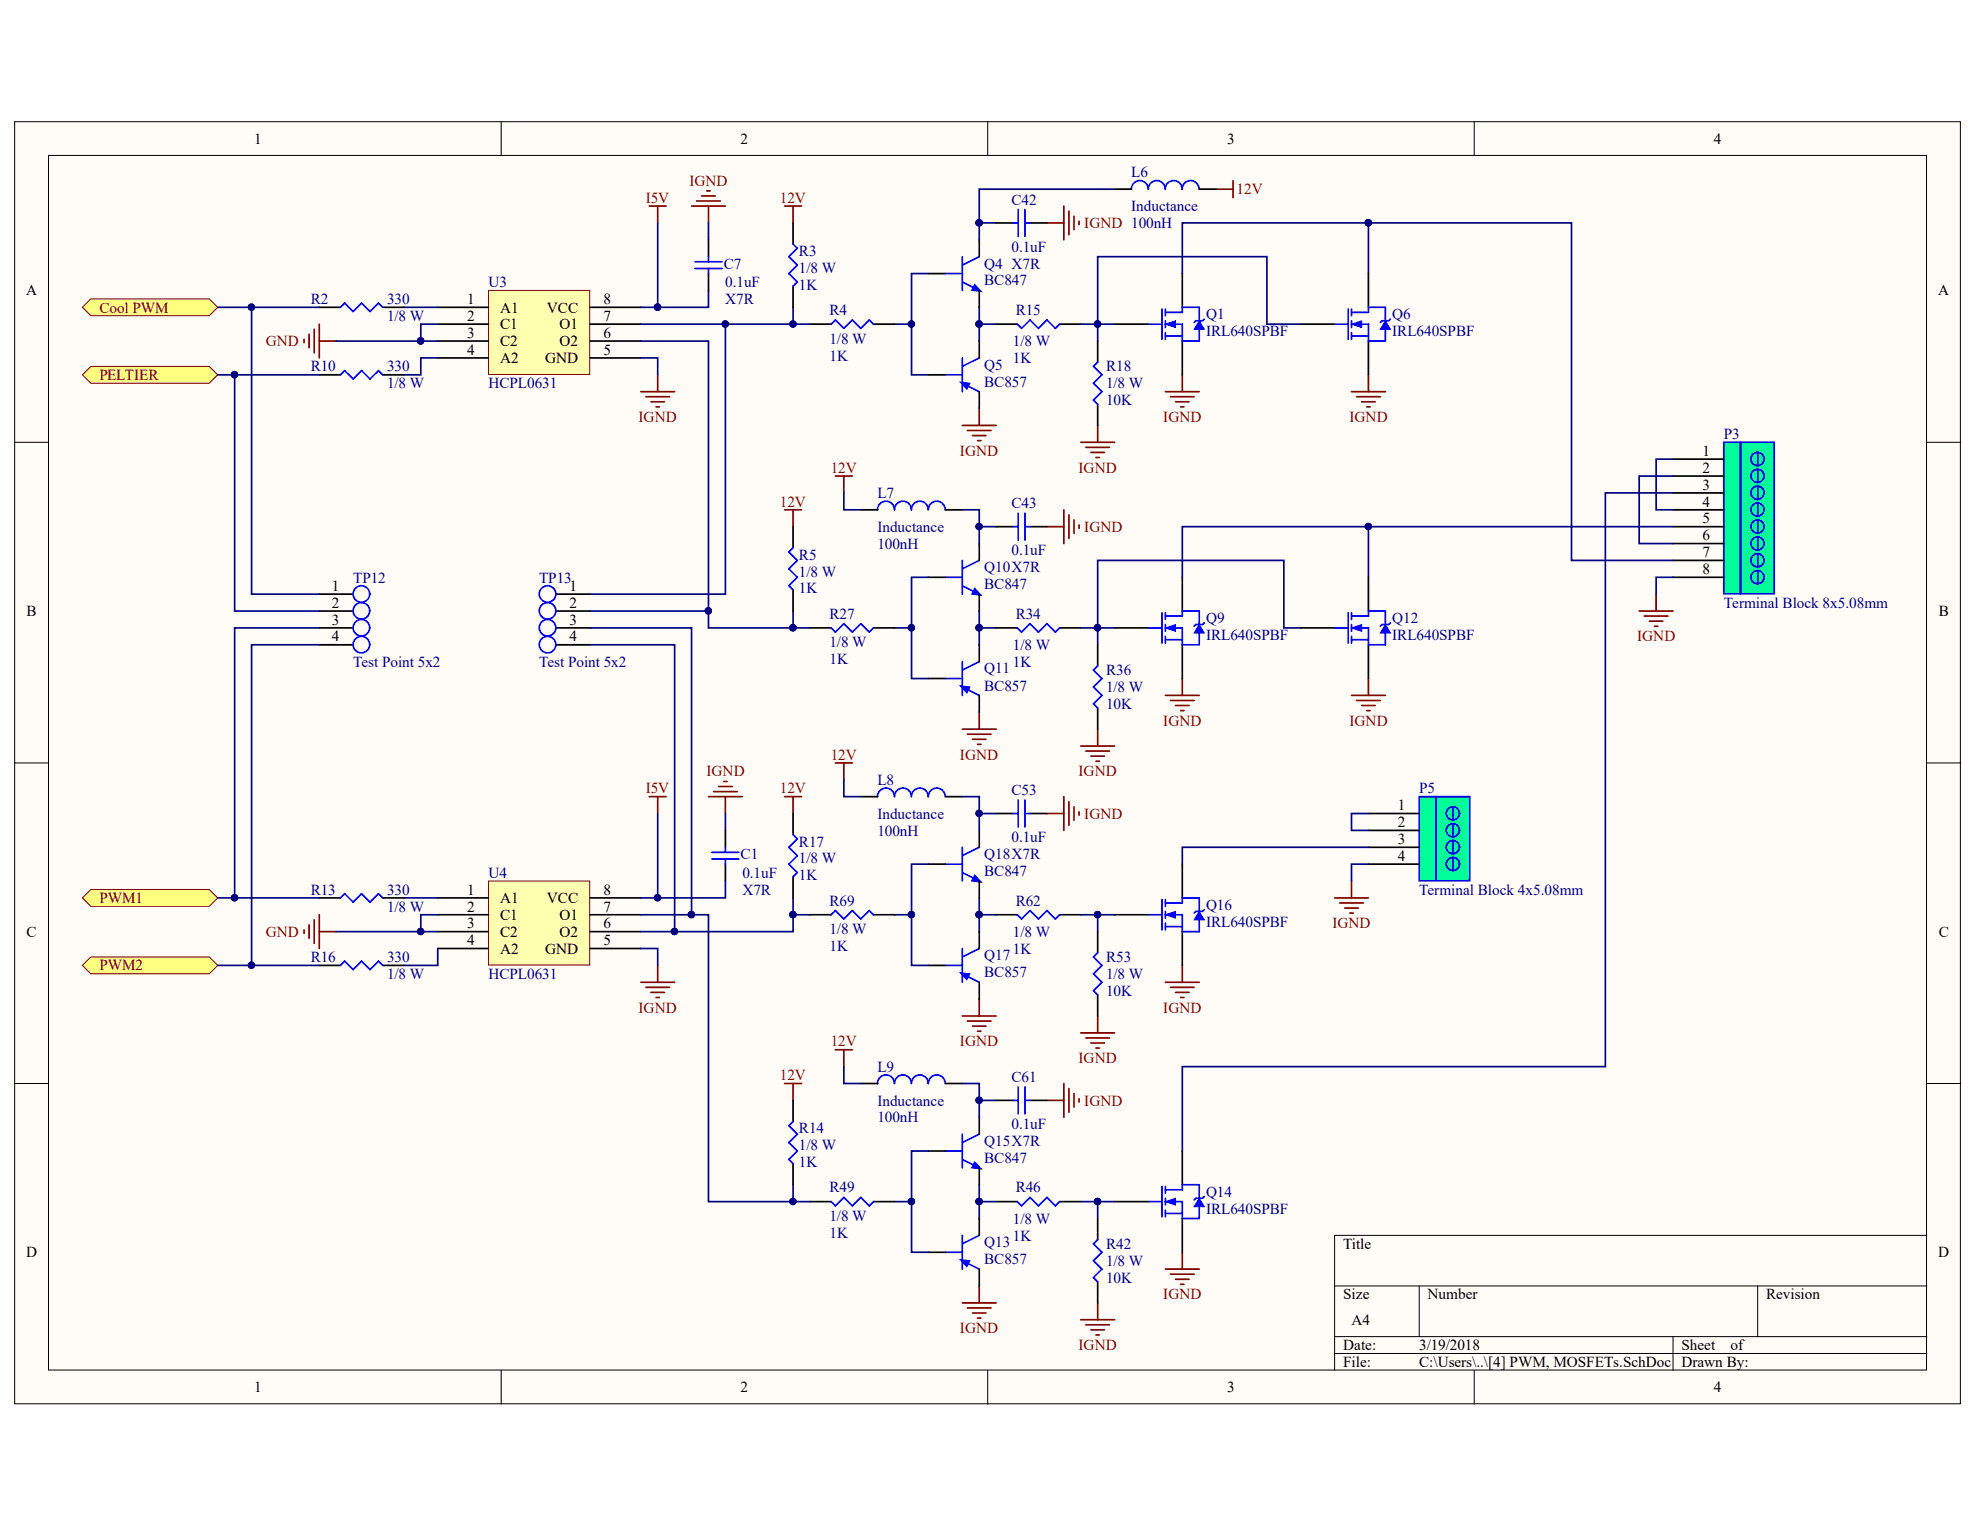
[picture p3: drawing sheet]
<svg xmlns="http://www.w3.org/2000/svg" width="279mm" height="216mm" viewBox="0 0 279 216" stroke-linecap="round" stroke-linejoin="round" font-family="sans-serif">
<defs><g id="words">
<g font-size="2.2">
<text x="35.9" y="20.3">1</text>
<text x="104.5" y="20.3">2</text>
<text x="173.1" y="20.3">3</text>
<text x="241.8" y="20.3">4</text>
<text x="3.7" y="41.7">A</text>
<text x="273.4" y="41.7">A</text>
<text x="65.9" y="42.9">1</text>
<text x="65.9" y="45.3">2</text>
<text x="65.9" y="47.6">3</text>
<text x="70.6" y="44.1">A1</text>
<text x="70.6" y="46.5">C1</text>
<text x="77.2" y="44.1">VCC</text>
<text x="78.9" y="46.5">O1</text>
<text x="85.1" y="42.9">8</text>
<text x="85.1" y="45.3">7</text>
<text x="85.1" y="47.6">6</text>
<text x="65.9" y="50.1">4</text>
<text x="70.6" y="48.9">C2</text>
<text x="70.6" y="51.2">A2</text>
<text x="76.9" y="51.2">GND</text>
<text x="78.9" y="48.9">O2</text>
<text x="85.1" y="50.1">5</text>
<text x="240.2" y="64.3">1</text>
<text x="240.2" y="66.7">2</text>
<text x="240.2" y="69.1">3</text>
<text x="240.2" y="71.5">4</text>
<text x="240.2" y="73.9">5</text>
<text x="240.2" y="76.2">6</text>
<text x="46.8" y="83.4">1</text>
<text x="80.4" y="83.4">1</text>
<text x="240.2" y="78.6">7</text>
<text x="240.2" y="81">8</text>
<text x="3.8" y="86.9">B</text>
<text x="46.8" y="85.8">2</text>
<text x="46.8" y="88.2">3</text>
<text x="80.4" y="85.8">2</text>
<text x="80.4" y="88.2">3</text>
<text x="273.5" y="86.9">B</text>
<text x="46.8" y="90.5">4</text>
<text x="80.4" y="90.5">4</text>
<text x="197.2" y="114.3">1</text>
<text x="197.2" y="116.7">2</text>
<text x="197.2" y="119.1">3</text>
<text x="197.2" y="121.5">4</text>
<text x="65.9" y="126.2">1</text>
<text x="65.9" y="128.6">2</text>
<text x="65.9" y="131">3</text>
<text x="70.6" y="127.4">A1</text>
<text x="70.6" y="129.8">C1</text>
<text x="77.2" y="127.4">VCC</text>
<text x="78.9" y="129.8">O1</text>
<text x="85.1" y="126.2">8</text>
<text x="85.1" y="128.6">7</text>
<text x="85.1" y="131">6</text>
<text x="3.8" y="132.2">C</text>
<text x="65.9" y="133.4">4</text>
<text x="70.6" y="132.2">C2</text>
<text x="70.6" y="134.6">A2</text>
<text x="76.9" y="134.6">GND</text>
<text x="78.9" y="132.2">O2</text>
<text x="85.1" y="133.4">5</text>
<text x="273.5" y="132.2">C</text>
<text x="3.7" y="177.4">D</text>
<text x="189.5" y="176.2">Title</text>
<text x="273.4" y="177.4">D</text>
<text x="189.5" y="183.4">Size</text>
<text x="201.4" y="183.4">Number</text>
<text x="249.2" y="183.4">Revision</text>
<text x="189.5" y="190.5">Date:</text>
<text x="190.7" y="187">A4</text>
<text x="200.2" y="190.5">3/19/2018</text>
<text x="237.2" y="190.5">Sheet</text>
<text x="244.1" y="190.5">of</text>
<text x="35.9" y="196.5">1</text>
<text x="104.5" y="196.5">2</text>
<text x="173.1" y="196.5">3</text>
<text x="189.5" y="192.9">File:</text>
<text x="200.2" y="192.9">C:\Users\..\[4] PWM, MOSFETs.SchDoc</text>
<text x="237.2" y="192.9">Drawn By:</text>
<text x="241.8" y="196.5">4</text>
</g>
<g font-size="2.2" fill="#800000">
<text x="91.1" y="28.6">I5V</text>
<text x="97.3" y="26.2">IGND</text>
<text x="110" y="28.6">12V</text>
<text x="174.5" y="27.4">12V</text>
<text x="153" y="32.2">IGND 100nH</text>
<text x="14" y="44.1">Cool PWM</text>
<text x="14" y="53.6">PELTIER</text>
<text x="37.5" y="48.9">GND</text>
<text x="90.1" y="59.5">IGND</text>
<text x="164.1" y="59.5">IGND</text>
<text x="190.4" y="59.5">IGND</text>
<text x="135.4" y="64.3">IGND</text>
<text x="110" y="71.5">12V</text>
<text x="117.2" y="66.7">12V</text>
<text x="152.2" y="66.7">IGND</text>
<text x="153" y="75">IGND</text>
<text x="231" y="90.5">IGND</text>
<text x="117.2" y="107.2">12V</text>
<text x="135.4" y="107.2">IGND</text>
<text x="164.1" y="102.4">IGND</text>
<text x="190.4" y="102.4">IGND</text>
<text x="91.1" y="112">I5V</text>
<text x="99.7" y="109.6">IGND</text>
<text x="110" y="112">12V</text>
<text x="152.2" y="109.6">IGND</text>
<text x="153" y="115.5">IGND</text>
<text x="14" y="127.4">PWM1</text>
<text x="188" y="131">IGND</text>
<text x="14" y="136.9">PWM2</text>
<text x="37.5" y="132.2">GND</text>
<text x="90.1" y="142.9">IGND</text>
<text x="164.1" y="142.9">IGND</text>
<text x="117.2" y="147.7">12V</text>
<text x="135.4" y="147.7">IGND</text>
<text x="110" y="152.4">12V</text>
<text x="152.2" y="150.1">IGND</text>
<text x="153" y="156">IGND</text>
<text x="164.1" y="183.4">IGND</text>
<text x="135.4" y="188.1">IGND</text>
<text x="152.2" y="190.5">IGND</text>
</g>
<g font-size="2.2" fill="#000080">
<text x="142.7" y="28.9">C42</text>
<text x="159.6" y="25">L6</text>
<text x="159.6" y="29.8">Inductance</text>
<text x="142.7" y="35.5">0.1uF</text>
<text x="68.9" y="40.5">U3</text>
<text x="102.1" y="37.9">C7</text>
<text x="102.3" y="40.5">0.1uF</text>
<text x="112.7" y="38.5">1/8 W</text>
<text x="112.7" y="40.9">1K</text>
<text x="112.7" y="36.1">R3</text>
<text x="138.9" y="37.9">Q4 X7R</text>
<text x="138.9" y="40.3">BC847</text>
<text x="43.8" y="42.9">R2</text>
<text x="54.6" y="45.3">1/8 W</text>
<text x="54.6" y="42.9">330</text>
<text x="102.3" y="42.9">X7R</text>
<text x="117" y="44.4">R4</text>
<text x="143.3" y="44.4">R15</text>
<text x="170.1" y="45">Q1</text>
<text x="170.1" y="47.4">IRL640SPBF</text>
<text x="196.4" y="45">Q6</text>
<text x="196.4" y="47.4">IRL640SPBF</text>
<text x="43.8" y="52.4">R10</text>
<text x="54.6" y="52.4">330</text>
<text x="117" y="48.5">1/8 W</text>
<text x="117" y="50.9">1K</text>
<text x="138.9" y="52.2">Q5</text>
<text x="142.9" y="48.9">1/8 W</text>
<text x="142.9" y="51.2">1K</text>
<text x="156" y="52.4">R18</text>
<text x="54.6" y="54.8">1/8 W</text>
<text x="68.9" y="54.8">HCPL0631</text>
<text x="138.9" y="54.6">BC857</text>
<text x="156" y="54.8">1/8 W</text>
<text x="156" y="57.2">10K</text>
<text x="243.2" y="62">P3</text>
<text x="123.8" y="70.3">L7</text>
<text x="142.7" y="71.7">C43</text>
<text x="123.8" y="77.4">100nH</text>
<text x="123.8" y="75.1">Inductance</text>
<text x="49.8" y="82.2">TP12</text>
<text x="76.1" y="82.2">TP13</text>
<text x="112.7" y="81.4">1/8 W</text>
<text x="112.7" y="83.7">1K</text>
<text x="112.7" y="79">R5</text>
<text x="138.9" y="80.8">Q10X7R</text>
<text x="138.9" y="83.1">BC847</text>
<text x="142.7" y="78.4">0.1uF</text>
<text x="117" y="87.3">R27</text>
<text x="143.3" y="87.3">R34</text>
<text x="170.1" y="87.9">Q9</text>
<text x="196.4" y="87.9">Q12</text>
<text x="243.2" y="85.8">Terminal Block 8x5.08mm</text>
<text x="49.8" y="94.1">Test Point 5x2</text>
<text x="76.1" y="94.1">Test Point 5x2</text>
<text x="117" y="91.4">1/8 W</text>
<text x="117" y="93.7">1K</text>
<text x="138.9" y="95">Q11</text>
<text x="142.9" y="91.7">1/8 W</text>
<text x="142.9" y="94.1">1K</text>
<text x="156" y="95.3">R36</text>
<text x="170.1" y="90.3">IRL640SPBF</text>
<text x="196.4" y="90.3">IRL640SPBF</text>
<text x="138.9" y="97.4">BC857</text>
<text x="156" y="97.7">1/8 W</text>
<text x="156" y="100.1">10K</text>
<text x="123.8" y="110.7">L8</text>
<text x="142.7" y="112.2">C53</text>
<text x="200.2" y="112">P5</text>
<text x="112.7" y="119.5">R17</text>
<text x="123.8" y="117.9">100nH</text>
<text x="123.8" y="115.5">Inductance</text>
<text x="142.7" y="118.8">0.1uF</text>
<text x="68.9" y="123.9">U4</text>
<text x="104.5" y="121.2">C1</text>
<text x="104.7" y="123.9">0.1uF</text>
<text x="112.7" y="121.8">1/8 W</text>
<text x="112.7" y="124.2">1K</text>
<text x="138.9" y="121.2">Q18X7R</text>
<text x="138.9" y="123.6">BC847</text>
<text x="43.8" y="126.2">R13</text>
<text x="54.6" y="128.6">1/8 W</text>
<text x="54.6" y="126.2">330</text>
<text x="104.7" y="126.2">X7R</text>
<text x="117" y="131.8">1/8 W</text>
<text x="117" y="127.8">R69</text>
<text x="143.3" y="127.8">R62</text>
<text x="170.1" y="128.4">Q16</text>
<text x="170.1" y="130.8">IRL640SPBF</text>
<text x="200.2" y="126.2">Terminal Block 4x5.08mm</text>
<text x="43.8" y="135.8">R16</text>
<text x="54.6" y="135.8">330</text>
<text x="117" y="134.2">1K</text>
<text x="138.9" y="135.5">Q17</text>
<text x="138.9" y="137.9">BC857</text>
<text x="142.9" y="132.2">1/8 W</text>
<text x="142.9" y="134.6">1K</text>
<text x="156" y="135.8">R53</text>
<text x="54.6" y="138.1">1/8 W</text>
<text x="68.9" y="138.1">HCPL0631</text>
<text x="156" y="138.1">1/8 W</text>
<text x="156" y="140.5">10K</text>
<text x="123.8" y="151.2">L9</text>
<text x="142.7" y="152.7">C61</text>
<text x="112.7" y="159.9">R14</text>
<text x="123.8" y="158.4">100nH</text>
<text x="123.8" y="156">Inductance</text>
<text x="138.9" y="161.7">Q15X7R</text>
<text x="142.7" y="159.4">0.1uF</text>
<text x="112.7" y="162.3">1/8 W</text>
<text x="112.7" y="164.7">1K</text>
<text x="138.9" y="164.1">BC847</text>
<text x="117" y="172.3">1/8 W</text>
<text x="117" y="168.3">R49</text>
<text x="142.9" y="172.7">1/8 W</text>
<text x="143.3" y="168.3">R46</text>
<text x="170.1" y="168.8">Q14</text>
<text x="170.1" y="171.3">IRL640SPBF</text>
<text x="117" y="174.7">1K</text>
<text x="138.9" y="176">Q13</text>
<text x="138.9" y="178.4">BC857</text>
<text x="142.9" y="175.1">1K</text>
<text x="156" y="178.6">1/8 W</text>
<text x="156" y="176.2">R42</text>
<text x="156" y="181">10K</text>
</g>
</g></defs>
<g fill="#fffcf8" stroke="#000" stroke-width=".14">
<path d="M2.1 17.2h274.5v180.9h-274.5z"/>
<path d="M6.8 21.9h265v171.4h-265z"/>
</g>
<g fill="none" stroke="#000" stroke-width=".14">
<path d="M70.7 17.2v4.7M139.3 17.2v4.7M208 17.2v4.7M2.1 62.4h4.7M271.8 62.4h4.8M2.1 107.7h4.7M271.8 107.7h4.8M2.1 152.9h4.7M271.8 152.9h4.8M271.8 174.3h-83.5v19.1M70.7 193.4v4.7M139.3 193.4v4.7"/>
<path d="M188.3 181.5h83.5M188.3 188.6h83.5M188.3 191h83.5M200.2 181.5v7.1M208 193.4v4.7M236 188.6v4.8M248 181.5v7.1"/>
</g>
<path d="M200.2 112.4h2.4v11.9h-2.4z" fill="#0f9" stroke="#00f" stroke-width=".24"/>
<path d="M193.1 114.8h7.1" fill="none" stroke="#000" stroke-width=".24"/>
<path d="M202.6 112.4h4.7v11.9h-4.7z" fill="#0f9" stroke="#00f" stroke-width=".24"/>
<path d="M193.1 117.2h7.1M193.1 119.6h7.1M193.1 121.9h7.1" fill="none" stroke="#000" stroke-width=".24"/>
<g fill="#0f9" stroke="#00f" stroke-width=".24">
<circle cx="205" cy="114.8" r=".93"/>
<circle cx="205" cy="117.2" r=".93"/>
</g>
<path d="M205 116.2v1.9" fill="none" stroke="#00f" stroke-width=".24"/>
<circle cx="205" cy="119.5" r=".93" fill="#0f9" stroke="#00f" stroke-width=".24"/>
<path d="M205 118.6v1.9" fill="none" stroke="#00f" stroke-width=".24"/>
<circle cx="205" cy="121.9" r=".93" fill="#0f9" stroke="#00f" stroke-width=".24"/>
<path d="M205 113.8v2M205 121v1.9" fill="none" stroke="#00f" stroke-width=".24"/>
<g fill="none" stroke="#800000" stroke-width=".24">
<path d="M91.6 112.4h2.4M92.8 112.4v2.4M117.9 107.7h2.3M119 107.7v2.3M42.9 131.2v.5M43.6 130.5v1.9M44.3 129.8v3.3M45 129.1v4.7M45 131.5h2.4M164.4 138.6h4.8M165.1 139.3h3.4M166.8 136.2v2.4"/>
<path d="M188.3 126.7h4.8M189 127.4h3.3M189.7 128.1h1.9M190.4 128.8h.5M190.7 124.3v2.4M135.8 143.4h4.7M136.5 144.1h3.3M137.2 144.8h1.9M137.9 145.5h.5M138.1 141v2.4M152.5 145.8h4.7M153.2 146.5h3.3"/>
<path d="M153.9 147.2h1.9M154.6 147.9h.5M154.9 143.4v2.4M165.8 140h1.9M166.6 140.8h.4"/>
</g>
<path d="M11.6 43.4l1.2-1.2h16.7l1.2 1.2-1.2 1.2h-16.7z" fill-rule="evenodd" fill="#ffff80" stroke="#800000" stroke-width=".14"/>
<path d="M68.9 124.3h14.3v11.9h-14.3z" fill="#ffffb0" stroke="#800000" stroke-width=".14"/>
<path d="M61.8 126.7h7.1M61.8 129.1h7.1M61.8 131.5h7.1M61.8 133.8h7.1M83.2 126.7h7.2M83.2 129.1h7.2M83.2 131.5h7.2M83.2 133.8h7.2" fill="none" stroke="#000" stroke-width=".24"/>
<g fill="none" stroke="#800000" stroke-width=".24">
<path d="M91.6 29.1h2.4M92.8 29.1v2.4M171.6 26.7h2.4M174 25.5v2.4M42.9 47.9v.5M43.6 47.2v1.9M44.3 46.5v3.3M45 45.7v4.8M45 48.1h2.4M138.1 57.7v2.3M164.4 55.3h4.8M165.1 56h3.4"/>
<path d="M165.8 56.7h1.9M166.6 57.4h.4M166.8 52.9v2.4M135.8 60h4.7M136.5 60.7h3.3M137.2 61.5h1.9M137.9 62.2h.5M152.5 62.4h4.7M153.2 63.1h3.3M153.9 63.8h1.9M154.6 64.6h.5M154.9 60v2.4"/>
<path d="M99.9 112.4h4.8M100.7 111.7h3.3M101.4 111h1.9M102.1 110.3h.5M102.3 112.4v2.4M110.7 112.4h2.4M111.9 112.4v2.4M90.4 138.6h4.8M91.1 139.3h3.4M92.8 136.2v2.4M91.8 140h1.9M92.5 140.8h.5"/>
</g>
<path d="M11.6 126.7l1.2-1.2h16.7l1.2 1.2-1.2 1.2h-16.7z" fill-rule="evenodd" fill="#ffff80" stroke="#800000" stroke-width=".14"/>
<path d="M68.9 41h14.3v11.8h-14.3z" fill="#ffffb0" stroke="#800000" stroke-width=".14"/>
<path d="M61.8 43.4h7.1M61.8 45.7h7.1M61.8 48.1h7.1M61.8 50.5h7.1M83.2 43.4h7.2M83.2 45.7h7.2M83.2 48.1h7.2M83.2 50.5h7.2" fill="none" stroke="#000" stroke-width=".24"/>
<g fill="none" stroke="#800000" stroke-width=".24">
<path d="M97.6 29.1h4.7M98.3 28.4h3.3M99 27.6h1.9M99.7 26.9h.5M99.9 29.1v2.4M110.7 29.1h2.4M111.9 29.1v2.4M90.4 55.3h4.8M91.1 56h3.4M91.8 56.7h1.9M92.5 57.4h.5M92.8 52.9v2.4"/>
<path d="M117.9 67.2h2.3M119 67.2v2.4M164.4 98.1h4.8M165.1 98.8h3.4M165.8 99.6h1.9M166.8 95.7v2.4M135.8 102.9h4.7M136.5 103.6h3.3M137.2 104.3h1.9M137.9 105h.5M138.1 100.5v2.4M152.5 105.3h4.7"/>
<path d="M153.2 106h3.3M153.9 106.7h1.9M154.6 107.4h.5M154.9 102.9v2.4M166.6 100.3h.4"/>
</g>
<path d="M11.6 136.2l1.2-1.2h16.7l1.2 1.2-1.2 1.2h-16.7z" fill-rule="evenodd" fill="#ffff80" stroke="#800000" stroke-width=".14"/>
<g fill="none" stroke="#800000" stroke-width=".24">
<path d="M110.7 71.9h2.4M111.9 71.9v2.4M110.7 152.9h2.4M111.9 152.9v2.4M117.9 148.1h2.3M119 148.1v2.4M164.4 179.1h4.8M165.1 179.8h3.4M166.8 176.7v2.4M135.8 183.8h4.7M136.5 184.6h3.3M137.2 185.3h1.9"/>
<path d="M137.9 186h.5M138.1 181.5v2.3M152.5 186.2h4.7M153.2 186.9h3.3M153.9 187.7h1.9M154.6 188.4h.5M154.9 183.8v2.4M165.8 180.5h1.9M166.6 181.2h.4"/>
</g>
<path d="M11.6 52.9l1.2-1.2h16.7l1.2 1.2-1.2 1.2h-16.7z" fill-rule="evenodd" fill="#ffff80" stroke="#800000" stroke-width=".14"/>
<path d="M231.3 86.2h4.7M232 86.9h3.3M232.7 87.7h1.9M233.4 88.4h.5M233.6 83.8v2.4" fill="none" stroke="#800000" stroke-width=".24"/>
<path d="M243.2 62.4h2.3v21.4h-2.3z" fill="#0f9" stroke="#00f" stroke-width=".24"/>
<path d="M236 64.8h7.2" fill="none" stroke="#000" stroke-width=".24"/>
<path d="M245.6 62.4h4.7v21.4h-4.7z" fill="#0f9" stroke="#00f" stroke-width=".24"/>
<path d="M236 67.2h7.2M236 69.6h7.2M236 71.9h7.2M236 74.3h7.2M236 76.7h7.2M236 79.1h7.2M236 81.5h7.2" fill="none" stroke="#000" stroke-width=".24"/>
<circle cx="247.9" cy="64.8" r=".93" fill="#0f9" stroke="#00f" stroke-width=".24"/>
<path d="M248 63.8v1.9" fill="none" stroke="#00f" stroke-width=".24"/>
<circle cx="247.9" cy="67.2" r=".93" fill="#0f9" stroke="#00f" stroke-width=".24"/>
<path d="M248 66.2v1.9" fill="none" stroke="#00f" stroke-width=".24"/>
<circle cx="247.9" cy="69.5" r=".93" fill="#0f9" stroke="#00f" stroke-width=".24"/>
<path d="M248 68.6v1.9" fill="none" stroke="#00f" stroke-width=".24"/>
<circle cx="247.9" cy="71.9" r=".93" fill="#0f9" stroke="#00f" stroke-width=".24"/>
<path d="M248 71v1.9" fill="none" stroke="#00f" stroke-width=".24"/>
<circle cx="247.9" cy="74.3" r=".93" fill="#0f9" stroke="#00f" stroke-width=".24"/>
<path d="M248 73.4v1.9" fill="none" stroke="#00f" stroke-width=".24"/>
<circle cx="247.9" cy="76.7" r=".93" fill="#0f9" stroke="#00f" stroke-width=".24"/>
<path d="M248 75.7v2" fill="none" stroke="#00f" stroke-width=".24"/>
<circle cx="247.9" cy="79.1" r=".93" fill="#0f9" stroke="#00f" stroke-width=".24"/>
<path d="M248 78.1v1.9" fill="none" stroke="#00f" stroke-width=".24"/>
<circle cx="247.9" cy="81.4" r=".93" fill="#0f9" stroke="#00f" stroke-width=".24"/>
<g fill="none" stroke="#00f" stroke-width=".24">
<path d="M98 36.9h3.9M98 37.9h3.9M99.9 36.2v.7M99.9 37.9v.7M111.9 34.4l.3 .4a.28 .28 0 0 1 .2 .3 .28 .28 0 0 1-.2 .2l-.8 .8a.24 .24 0 0 0 0 .3 .24 .24 0 0 0 .2 .1l.8 .8a.24 .24 0 0 1 0 .3 .24 .24 0 0 1-.2 .1l-.8 .8a.24 .24 0 0 0 0 .2 .24 .24 0 0 0 .2 .2l.6 .7a.27 .27 0 0 1 .2 .2 .27 .27 0 0 1-.2 .3l-.3 .3M133.4 38.6h2.4M135.8 36.2v4.8M135.8 39.8l2.3 1.2M138.1 36.2l-2.3 1.2M142.9 31.5h.7M143.6 29.6v3.8M144.6 29.6v3.8"/>
<path d="M144.6 31.5h.7M169.2 26.7a1.19 1.19 0 0 0-1.2-1.2 1.19 1.19 0 0 0-1.2 1.2 1.19 1.19 0 0 0-1.2-1.2 1.19 1.19 0 0 0-1.2 1.2 1.19 1.19 0 0 0-1.2-1.2 1.19 1.19 0 0 0-1.2 1.2 1.19 1.19 0 0 0-1.2-1.2 1.19 1.19 0 0 0-1.2 1.2M48 43.4l.4-.4a.28 .28 0 0 1 .2-.2 .28 .28 0 0 1 .3 .3l.8 .7a.24 .24 0 0 0 .3 .1 .24 .24 0 0 0 .1-.2l.8-.8a.24 .24 0 0 1 .2-.1 .24 .24 0 0 1 .2 .3l.8 .7a.24 .24 0 0 0 .2 .1 .24 .24 0 0 0 .2-.2l.7-.7a.3 .3 0 0 1 .3-.2 .3 .3 0 0 1 .2 .3l.3 .3M48 52.9l.4-.3a.28 .28 0 0 1 .2-.3 .28 .28 0 0 1 .3 .3l.8 .8a.24 .24 0 0 0 .3 0 .24 .24 0 0 0 .1-.2l.8-.8a.24 .24 0 0 1 .2 0 .24 .24 0 0 1 .2 .2l.8 .8a.24 .24 0 0 0 .2 0 .24 .24 0 0 0 .2-.2l.7-.7a.3 .3 0 0 1 .3-.1 .3 .3 0 0 1 .2 .2l.3 .3M117.3 45.7l.3-.3a.28 .28 0 0 1 .3-.2 .28 .28 0 0 1 .2 .2l.8 .8a.24 .24 0 0 0 .3 .1 .24 .24 0 0 0 .1-.2l.8-.8a.24 .24 0 0 1 .3-.1 .24 .24 0 0 1 .1 .2l.8 .8a.24 .24 0 0 0 .3 .1 .24 .24 0 0 0 .1-.2l.7-.7a.3 .3 0 0 1 .3-.2 .3 .3 0 0 1 .3 .3l.2 .2M133.4 52.9h2.4M135.8 50.5v4.8M135.8 54.1l2.3 1.2M138.1 50.5l-2.3 1.2M143.5 45.7l.4 .4a.28 .28 0 0 0 .2 .2 .28 .28 0 0 0 .3-.2l.8-.8a.24 .24 0 0 1 .2-.1 .24 .24 0 0 1 .2 .2l.8 .8a.24 .24 0 0 0 .2 .1 .24 .24 0 0 0 .2-.2l.8-.8a.24 .24 0 0 1 .2-.1 .24 .24 0 0 1 .2 .2l.6 .7a.3 .3 0 0 0 .4 .2 .3 .3 0 0 0 .2-.3l.3-.3M154.9 51.1l-.4 .3a.28 .28 0 0 0-.2 .3 .28 .28 0 0 0 .2 .3l.8 .8a.24 .24 0 0 1 .1 .2 .24 .24 0 0 1-.2 .2l-.8 .8a.24 .24 0 0 0-.1 .2 .24 .24 0 0 0 .2 .2l.8 .8a.24 .24 0 0 1 .1 .2 .24 .24 0 0 1-.2 .2l-.7 .6a.27 .27 0 0 0-.2 .3 .27 .27 0 0 0 .3 .2l.3 .4M162 45.7h1.9"/>
<path d="M163.9 43.6v4.3M164.4 44.1h2.4v-.7h2.4v1.9M164.4 45.7h2.4v2.4h2.4v-1.6M164.4 47.4h2.4M164.4 43.6v1M164.4 45.3v.9M164.4 46.9v1M169.9 45l-.2 .3h-1l-.2 .2M188.3 45.7h1.9M190.2 43.6v4.3M190.7 44.1h2.4v-.7h2.3v1.9M190.7 45.7h2.4v2.4h2.3v-1.6"/>
<path d="M190.7 47.4h2.4M190.7 43.6v1M190.7 45.3v.9M190.7 46.9v1M196.2 45l-.3 .3h-.9l-.3 .2M111.9 77.3l-.3 .3a.28 .28 0 0 0-.3 .3 .28 .28 0 0 0 .3 .3l.8 .8a.24 .24 0 0 1 0 .2 .24 .24 0 0 1-.2 .2l-.8 .8a.24 .24 0 0 0 0 .2 .24 .24 0 0 0 .2 .2l.8 .7a.24 .24 0 0 1 0 .3 .24 .24 0 0 1-.2 .1l-.7 .7a.27 .27 0 0 0-.2 .3 .27 .27 0 0 0 .3 .2l.3 .3M128.6 71.9a1.19 1.19 0 0 0-1.2-1.2 1.19 1.19 0 0 0-1.2 1.2 1.19 1.19 0 0 0-1.2-1.2 1.19 1.19 0 0 0-1.2 1.2M133.3 71.9a1.19 1.19 0 0 0-1.1-1.2 1.19 1.19 0 0 0-1.2 1.2 1.19 1.19 0 0 0-1.2-1.2 1.19 1.19 0 0 0-1.2 1.2M135.8 79.1v4.7M138.1 79.1l-2.3 1.2M142.9 74.3h.7M143.6 72.4v3.8"/>
<path d="M144.6 72.4v3.8M144.6 74.3h.7M117.3 88.6l.3 .3a.28 .28 0 0 0 .3 .3 .28 .28 0 0 0 .2-.3l.8-.8a.24 .24 0 0 1 .3 0 .24 .24 0 0 1 .1 .2l.8 .8a.24 .24 0 0 0 .3 0 .24 .24 0 0 0 .1-.2l.8-.8a.24 .24 0 0 1 .3 0 .24 .24 0 0 1 .1 .2l.7 .7a.3 .3 0 0 0 .3 .1 .3 .3 0 0 0 .3-.2l.2-.3M133.4 81.5h2.4M133.4 95.7h2.4M135.8 93.4v4.7M135.8 82.7l2.3 1.1M135.8 96.9l2.3 1.2M138.1 93.4l-2.3 1.2M143.5 88.6l.4 .3a.28 .28 0 0 0 .2 .3 .28 .28 0 0 0 .3-.3l.8-.8a.24 .24 0 0 1 .2 0 .24 .24 0 0 1 .2 .2l.8 .8a.24 .24 0 0 0 .2 0 .24 .24 0 0 0 .2-.2l.8-.8a.24 .24 0 0 1 .2 0 .24 .24 0 0 1 .2 .2l.6 .7a.3 .3 0 0 0 .4 .1 .3 .3 0 0 0 .2-.2l.3-.3M154.9 94l-.4 .3a.28 .28 0 0 0-.2 .3 .28 .28 0 0 0 .2 .2l.8 .8a.24 .24 0 0 1 .1 .3 .24 .24 0 0 1-.2 .1l-.8 .8a.24 .24 0 0 0-.1 .3 .24 .24 0 0 0 .2 .1l.8 .8a.24 .24 0 0 1 .1 .3 .24 .24 0 0 1-.2 .1l-.7 .7a.27 .27 0 0 0-.2 .3 .27 .27 0 0 0 .3 .2l.3 .3M162 88.6h1.9"/>
<path d="M163.9 86.5v4.2M164.4 86.9h2.4v-.7h2.4v1.9M164.4 88.6h2.4v2.4h2.4v-1.7M164.4 86.5v.9M164.4 88.1v1M164.4 89.8v.9M164.4 90.3h2.4M169.9 87.9l-.2 .2h-1l-.2 .3M188.3 88.6h1.9M190.2 86.5v4.2M190.7 86.9h2.4v-.7h2.3v1.9M190.7 88.6h2.4v2.4h2.3v-1.7"/>
<path d="M190.7 86.5v.9M190.7 88.1v1M190.7 89.8v.9M190.7 90.3h2.4M196.2 87.9l-.3 .2h-.9l-.3 .3M248 80.5v1.9M102.3 119.6v.7M111.9 117.8l.3 .3a.28 .28 0 0 1 .2 .3 .28 .28 0 0 1-.2 .3l-.8 .7a.24 .24 0 0 0 0 .3 .24 .24 0 0 0 .2 .1l.8 .8a.24 .24 0 0 1 0 .3 .24 .24 0 0 1-.2 .1l-.8 .8a.24 .24 0 0 0 0 .3 .24 .24 0 0 0 .2 .1l.6 .7a.27 .27 0 0 1 .2 .3 .27 .27 0 0 1-.2 .2l-.3 .3M128.6 112.4a1.19 1.19 0 0 0-1.2-1.2 1.19 1.19 0 0 0-1.2 1.2 1.19 1.19 0 0 0-1.2-1.2 1.19 1.19 0 0 0-1.2 1.2M133.3 112.4a1.19 1.19 0 0 0-1.1-1.2 1.19 1.19 0 0 0-1.2 1.2 1.19 1.19 0 0 0-1.2-1.2 1.19 1.19 0 0 0-1.2 1.2M135.8 119.6v4.7M138.1 119.6l-2.3 1.2"/>
<path d="M142.9 114.8h.7M143.6 112.9v3.8M144.6 112.9v3.8M144.6 114.8h.7M48 126.7l.4-.3a.28 .28 0 0 1 .2-.2 .28 .28 0 0 1 .3 .2l.8 .8a.24 .24 0 0 0 .3 0 .24 .24 0 0 0 .1-.2l.8-.8a.24 .24 0 0 1 .2 0 .24 .24 0 0 1 .2 .2l.8 .8a.24 .24 0 0 0 .2 0 .24 .24 0 0 0 .2-.2l.7-.7a.3 .3 0 0 1 .3-.1 .3 .3 0 0 1 .2 .2l.3 .3M48 136.2l.4-.3a.28 .28 0 0 1 .2-.2 .28 .28 0 0 1 .3 .2l.8 .8a.24 .24 0 0 0 .3 .1 .24 .24 0 0 0 .1-.3l.8-.7a.24 .24 0 0 1 .2-.1 .24 .24 0 0 1 .2 .2l.8 .8a.24 .24 0 0 0 .2 .1 .24 .24 0 0 0 .2-.3l.7-.6a.3 .3 0 0 1 .3-.2 .3 .3 0 0 1 .2 .3l.3 .2M100.4 120.3h3.8M100.4 121.2h3.8M102.3 121.2v.7M117.3 129.1l.3-.3a.28 .28 0 0 1 .3-.3 .28 .28 0 0 1 .2 .3l.8 .8a.24 .24 0 0 0 .3 0 .24 .24 0 0 0 .1-.2l.8-.8a.24 .24 0 0 1 .3 0 .24 .24 0 0 1 .1 .2l.8 .8a.24 .24 0 0 0 .3 0 .24 .24 0 0 0 .1-.2l.7-.7a.3 .3 0 0 1 .3-.1 .3 .3 0 0 1 .3 .2l.2 .3M133.4 121.9h2.4M133.4 136.2h2.4"/>
<path d="M135.8 133.8v4.8M135.8 123.1l2.3 1.2M135.8 137.4l2.3 1.2M138.1 133.8l-2.3 1.2M143.5 129.1l.4 .3a.28 .28 0 0 0 .2 .2 .28 .28 0 0 0 .3-.2l.8-.8a.24 .24 0 0 1 .2 0 .24 .24 0 0 1 .2 .2l.8 .8a.24 .24 0 0 0 .2 0 .24 .24 0 0 0 .2-.2l.8-.8a.24 .24 0 0 1 .2 0 .24 .24 0 0 1 .2 .2l.6 .6a.3 .3 0 0 0 .4 .2 .3 .3 0 0 0 .2-.3l.3-.2M154.9 134.4l-.4 .4a.28 .28 0 0 0-.2 .3 .28 .28 0 0 0 .2 .2l.8 .8a.24 .24 0 0 1 .1 .3 .24 .24 0 0 1-.2 .1l-.8 .8a.24 .24 0 0 0-.1 .3 .24 .24 0 0 0 .2 .1l.8 .8a.24 .24 0 0 1 .1 .2 .24 .24 0 0 1-.2 .2l-.7 .7a.27 .27 0 0 0-.2 .3 .27 .27 0 0 0 .3 .2l.3 .3M162 129.1h1.9M163.9 126.9v4.3M164.4 127.4h2.4v-.7h2.4v1.9M164.4 129.1h2.4v2.4h2.4v-1.7M164.4 126.9v1M164.4 128.6v1"/>
<path d="M164.4 130.3v.9M164.4 130.8h2.4M169.9 128.4l-.2 .2h-1l-.2 .2M111.9 158.3l-.3 .3a.28 .28 0 0 0-.3 .3 .28 .28 0 0 0 .3 .2l.8 .8a.24 .24 0 0 1 0 .3 .24 .24 0 0 1-.2 .1l-.8 .8a.24 .24 0 0 0 0 .3 .24 .24 0 0 0 .2 .1l.8 .8a.24 .24 0 0 1 0 .3 .24 .24 0 0 1-.2 .1l-.7 .7a.27 .27 0 0 0-.2 .3 .27 .27 0 0 0 .3 .2l.3 .3M128.6 152.9a1.19 1.19 0 0 0-1.2-1.2 1.19 1.19 0 0 0-1.2 1.2 1.19 1.19 0 0 0-1.2-1.2 1.19 1.19 0 0 0-1.2 1.2M133.3 152.9a1.19 1.19 0 0 0-1.1-1.2 1.19 1.19 0 0 0-1.2 1.2 1.19 1.19 0 0 0-1.2-1.2 1.19 1.19 0 0 0-1.2 1.2M142.9 155.3h.7M143.6 153.4v3.8M144.6 153.4v3.8M144.6 155.3h.7M117.3 169.6l.3 .3a.28 .28 0 0 0 .3 .2 .28 .28 0 0 0 .2-.2l.8-.8a.24 .24 0 0 1 .3-.1 .24 .24 0 0 1 .1 .3l.8 .7a.24 .24 0 0 0 .3 .1 .24 .24 0 0 0 .1-.2l.8-.8a.24 .24 0 0 1 .3-.1 .24 .24 0 0 1 .1 .3l.7 .6a.3 .3 0 0 0 .3 .2 .3 .3 0 0 0 .3-.3l.2-.2M133.4 162.4h2.4"/>
<path d="M133.4 176.7h2.4M135.8 160v4.8M135.8 174.3v4.8M135.8 163.6l2.3 1.2M135.8 177.9l2.3 1.2M138.1 160l-2.3 1.2M138.1 174.3l-2.3 1.2M143.5 169.6l.4 .3a.28 .28 0 0 0 .2 .2 .28 .28 0 0 0 .3-.2l.8-.8a.24 .24 0 0 1 .2-.1 .24 .24 0 0 1 .2 .3l.8 .7a.24 .24 0 0 0 .2 .1 .24 .24 0 0 0 .2-.2l.8-.8a.24 .24 0 0 1 .2-.1 .24 .24 0 0 1 .2 .3l.6 .6a.3 .3 0 0 0 .4 .2 .3 .3 0 0 0 .2-.3l.3-.2M154.9 174.9l-.4 .4a.28 .28 0 0 0-.2 .2 .28 .28 0 0 0 .2 .3l.8 .8a.24 .24 0 0 1 .1 .2 .24 .24 0 0 1-.2 .2l-.8 .8a.24 .24 0 0 0-.1 .2 .24 .24 0 0 0 .2 .2l.8 .8a.24 .24 0 0 1 .1 .2 .24 .24 0 0 1-.2 .2l-.7 .6a.27 .27 0 0 0-.2 .3 .27 .27 0 0 0 .3 .3l.3 .3M162 169.6h1.9M163.9 167.4v4.3M164.4 167.9h2.4v-.7h2.4v1.9"/>
<path d="M164.4 169.6h2.4v2.3h2.4v-1.6M164.4 167.4v1M164.4 169.1v.9M164.4 170.8v.9M164.4 171.2h2.4M169.9 168.8l-.2 .3h-1l-.2 .2"/>
<circle cx="51" cy="88.6" r="1.17"/>
<circle cx="51" cy="83.8" r="1.17"/>
<circle cx="51" cy="91" r="1.17"/>
<circle cx="51" cy="86.2" r="1.17"/>
<circle cx="77.2" cy="88.6" r="1.17"/>
<circle cx="77.2" cy="83.8" r="1.17"/>
<circle cx="77.2" cy="91" r="1.17"/>
<circle cx="77.2" cy="86.2" r="1.17"/>
</g>
<g fill="none" stroke="#800000" stroke-width=".24">
<path d="M147.7 31.5h2.4M150.1 29.1v4.7M150.8 29.8v3.3M151.5 30.5v1.9M152.2 31.2v.5M190.7 55.3h4.7M191.4 56h3.3M192.1 56.7h1.9M192.8 57.4h.5M193.1 52.9v2.4M147.7 74.3h2.4M150.1 71.9v4.8"/>
<path d="M150.8 72.7v3.3M151.5 73.4v1.9M152.2 74.1v.5M190.7 98.1h4.7M191.4 98.8h3.3M192.1 99.6h1.9M193.1 95.7v2.4M147.7 114.8h2.4M150.1 112.4v4.8M150.8 113.1v3.4M151.5 113.8v2M152.2 114.6v.4"/>
<path d="M192.8 100.3h.5M147.7 155.3h2.4M150.1 152.9v4.8M150.8 153.6v3.3M151.5 154.3v1.9M152.2 155v.5"/>
</g>
<g fill="#000080" stroke="#000080" stroke-width=".14">
<circle cx="193" cy="31.4" r=".45"/>
<circle cx="138.1" cy="31.4" r=".45"/>
<circle cx="128.6" cy="129.1" r=".45"/>
<circle cx="154.8" cy="129.1" r=".45"/>
<circle cx="92.8" cy="126.7" r=".45"/>
<circle cx="111.9" cy="129.1" r=".45"/>
<circle cx="128.6" cy="45.7" r=".45"/>
<circle cx="154.8" cy="45.7" r=".45"/>
<circle cx="138.1" cy="45.7" r=".45"/>
<circle cx="59.3" cy="48.1" r=".45"/>
<circle cx="92.8" cy="43.3" r=".45"/>
<circle cx="111.9" cy="45.7" r=".45"/>
<circle cx="128.6" cy="88.6" r=".45"/>
<circle cx="154.8" cy="88.6" r=".45"/>
<circle cx="138.1" cy="88.6" r=".45"/>
<circle cx="111.9" cy="88.6" r=".45"/>
<circle cx="128.6" cy="169.5" r=".45"/>
<circle cx="154.8" cy="169.5" r=".45"/>
<circle cx="111.9" cy="169.5" r=".45"/>
<circle cx="138.1" cy="169.5" r=".45"/>
<circle cx="138.1" cy="129.1" r=".45"/>
<circle cx="59.3" cy="131.4" r=".45"/>
<circle cx="193" cy="74.3" r=".45"/>
<circle cx="138.1" cy="74.3" r=".45"/>
<circle cx="138.1" cy="114.8" r=".45"/>
<circle cx="138.1" cy="155.3" r=".45"/>
<circle cx="35.5" cy="43.3" r=".45"/>
<circle cx="33.1" cy="52.9" r=".45"/>
<circle cx="33.1" cy="126.7" r=".45"/>
<circle cx="35.5" cy="136.2" r=".45"/>
<circle cx="95.2" cy="131.4" r=".45"/>
<circle cx="99.9" cy="86.2" r=".45"/>
<circle cx="102.3" cy="45.7" r=".45"/>
<circle cx="97.5" cy="129.1" r=".45"/>
</g>
<g fill="none" stroke="#000" stroke-width=".24">
<path d="M99.9 33.8v2.4M99.9 38.6v2.4M111.9 31.5v2.9M131 38.6h2.4M138.1 33.8v2.4M140.5 31.5h2.4M145.3 31.5h2.4M157.2 26.7h2.4M166.8 38.6v4.8M169.2 26.7h2.4M193.1 38.6v4.8M45 43.4h3"/>
<path d="M45 52.9h3M54 43.4h3M54 52.9h3M111.9 40.4v3M114.3 45.7h3M123.2 45.7h3M131 52.9h2.4M138.1 41v2.4M138.1 48.1v2.4M138.1 55.3v2.4M140.5 45.7h3M149.5 45.7h3"/>
<path d="M154.9 48.1v3M154.9 57.1v2.9M157.2 45.7h4.8M166.8 48.1v4.8M183.5 45.7h4.8M193.1 48.1v4.8M111.9 74.3v3M121.4 71.9h2.4M133.4 71.9h2.4M138.1 76.7v2.4M140.5 74.3h2.4M145.3 74.3h2.4"/>
<path d="M45 83.8h4.8M45 86.2h4.8M45 88.6h4.8M45 91h4.8M78.5 83.8h4.7M78.5 86.2h4.7M78.5 88.6h4.7M78.5 91h4.7M111.9 83.2v3M114.3 88.6h3M123.2 88.6h3M131 81.5h2.4"/>
<path d="M131 95.7h2.4M138.1 83.8v2.4M138.1 91v2.4M138.1 98.1v2.4M140.5 88.6h3M149.5 88.6h3M154.9 91v3M154.9 99.9v3M157.2 88.6h4.8M166.8 81.5v4.7M166.8 91v4.7M183.5 88.6h4.8"/>
<path d="M193.1 81.5v4.7M193.1 91v4.7M102.3 117.2v2.4M111.9 114.8v3M121.4 112.4h2.4M133.4 112.4h2.4M138.1 117.2v2.4M140.5 114.8h2.4M145.3 114.8h2.4M45 126.7h3M45 136.2h3M54 126.7h3"/>
<path d="M54 136.2h3M102.3 121.9v2.4M111.9 123.7v3M114.3 129.1h3M123.2 129.1h3M131 136.2h2.4M131 121.9h2.4M138.1 124.3v2.4M138.1 131.5v2.3M138.1 138.6v2.4M140.5 129.1h3M149.5 129.1h3"/>
<path d="M154.9 131.5v2.9M157.2 129.1h4.8M166.8 121.9v4.8M166.8 131.5v4.7M111.9 155.3v3M121.4 152.9h2.4M133.4 152.9h2.4M138.1 157.7v2.3M140.5 155.3h2.4M145.3 155.3h2.4M154.9 140.4v3M111.9 164.2v3"/>
<path d="M114.3 169.6h3M123.2 169.6h3M131 162.4h2.4M131 176.7h2.4M138.1 164.8v2.4M138.1 171.9v2.4M138.1 179.1v2.4M140.5 169.6h3M149.5 169.6h3M154.9 171.9v3M157.2 169.6h4.8M166.8 162.4v4.8"/>
<path d="M166.8 171.9v4.8M154.9 180.9v2.9"/>
</g>
<g fill="none" stroke="#000080" stroke-width=".24">
<path d="M92.8 31.5v11.9M99.9 31.5v2.3M131 38.6h-2.4v14.3h2.4M138.1 31.5h2.4M157.2 26.7h-19.1v7.1M166.8 38.6v-7.1h54.9v47.6h14.3M193.1 31.5v7.1M30.7 43.4h14.3M30.7 52.9h14.3M33.1 52.9v33.3h11.9M35.5 43.4v40.4h9.5M47.4 48.1h14.4"/>
<path d="M57 43.4h4.8M61.8 45.7h-2.4v2.4M61.8 50.5h-2.4v2.4h-2.4M90.4 50.5h2.4v2.4M90.4 48.1h9.5v40.5h12M90.4 45.7h23.9M90.4 43.4h2.4M99.9 41v2.4h-7.1M102.3 45.7v38.1h-19.1M111.9 43.4v2.3M126.2 45.7h2.4M138.1 45.7h2.4"/>
<path d="M138.1 43.4v4.7M152.5 45.7h4.7M183.5 45.7h-4.8v-9.5h-23.8v11.9M119 69.6v2.3h2.4M135.8 71.9h2.3v4.8M138.1 74.3h2.4M193.1 74.3v7.2M236 69.6h-9.5v80.9h-59.7v11.9M236 67.2h-4.7v9.5h4.7M236 64.8h-2.4v7.1h2.4M236 74.3h-69.2v7.2M45 88.6h-11.9v38.1"/>
<path d="M45 91h-9.5v45.2M83.2 91h12v40.5M83.2 88.6h14.4v40.5M83.2 86.2h16.7M111.9 86.2v2.4M111.9 88.6h2.4M126.2 88.6h2.4M131 81.5h-2.4v14.2h2.4M138.1 86.2v4.8M138.1 88.6h2.4M152.5 88.6h4.7M183.5 88.6h-2.4v-9.5h-26.2v11.9"/>
<path d="M236 81.5h-2.4v2.3M92.8 114.8v11.9M102.3 114.8v2.4M119 110v2.4h2.4M135.8 112.4h2.3v4.8M138.1 114.8h2.4M193.1 119.6h-26.3v2.3M193.1 114.8h-2.4v2.4h2.4M30.7 126.7h14.3M30.7 136.2h14.3M47.4 131.5h14.4M57 126.7h4.8"/>
<path d="M61.8 129.1h-2.4v2.4M61.8 133.8v2.4h-4.8M90.4 133.8h2.4v2.4M90.4 129.1h9.5v40.5h14.4M102.3 124.3v2.4h-11.9M111.9 129.1v2.4h-21.5M111.9 129.1h2.4M111.9 126.7v2.4M126.2 129.1h2.4M131 121.9h-2.4v14.3h2.4M138.1 129.1h2.4M138.1 126.7v4.8"/>
<path d="M152.5 129.1h4.7M154.9 129.1v2.4M193.1 121.9h-2.4v2.4M119 150.5v2.4h2.4M135.8 152.9h2.3v4.8M138.1 155.3h2.4M111.9 167.2v2.4M126.2 169.6h2.4M131 162.4h-2.4v14.3h2.4M138.1 167.2v4.7M138.1 169.6h2.4M152.5 169.6h4.7"/>
<path d="M154.9 169.6v2.3"/>
</g>
<g fill="#00f" stroke="#00f" stroke-width=".14">
<path d="M164.4 45.7l1.4-.4v.9z"/>
<path d="M169.2 45.3l.7 1.2h-1.4z"/>
<path d="M190.7 45.7l1.4-.4v.9z"/>
<path d="M195.4 45.3l.8 1.2h-1.5z"/>
<path d="M164.4 88.6l1.4-.5v1z"/>
<path d="M169.2 88.1l.7 1.2h-1.4z"/>
<path d="M190.7 88.6l1.4-.5v1z"/>
<path d="M195.4 88.1l.8 1.2h-1.5z"/>
<path d="M164.4 129.1l1.4-.5v1z"/>
<path d="M169.2 128.6l.7 1.2h-1.4z"/>
<path d="M164.4 169.6l1.4-.5v.9z"/>
<path d="M169.2 169.1l.7 1.2h-1.4z"/>
<path d="M137.5 40.1l1 1.1-1.4-.2z"/>
<path d="M137.5 83l1 1-1.4-.2z"/>
<path d="M137.5 123.5l1 1-1.4-.2z"/>
<path d="M137.5 163.9l1 1.1-1.4-.2z"/>
<path d="M135.4 96.8l1.4 .1-.4 .9z"/>
<path d="M135.4 137.3l1.4 .1-.4 .9z"/>
<path d="M135.4 177.7l1.4 .2-.4 .9z"/>
<path d="M135.4 53.9l1.4 .2-.4 .8z"/>
</g>
<use href="#words"/>
</svg>
